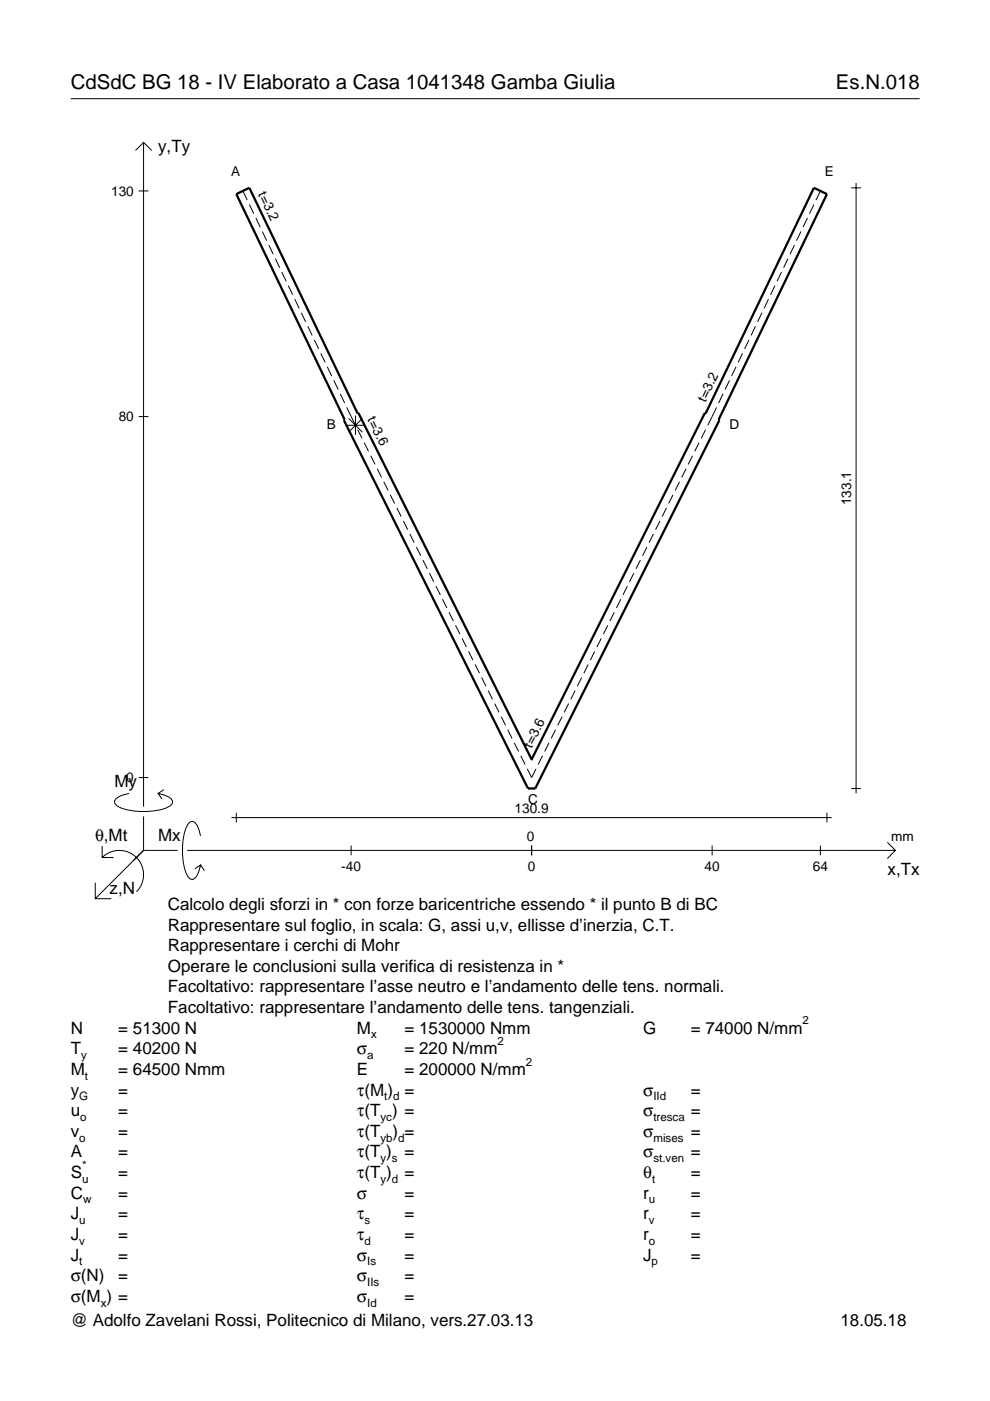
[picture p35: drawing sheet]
<svg xmlns="http://www.w3.org/2000/svg" width="210mm" height="297mm" viewBox="0 0 210 297" stroke-linecap="round" stroke-linejoin="round" font-family="sans-serif">
<defs><g id="words">
<g font-size="4.3">
<text x="15" y="18.9">CdSdC BG 18 - IV Elaborato a Casa 1041348 Gamba Giulia</text>
<text x="177.2" y="18.9">Es.N.018</text>
</g>
<g font-size="3.6">
<text x="33.5" y="32.3">y,Ty</text>
<text x="24.3" y="166.9">My</text>
<text x="20.1" y="178.2">θ,Mt</text>
<text x="33.5" y="178.2">Mx</text>
<text x="188.2" y="185.5">x,Tx</text>
<text x="23.2" y="189.6">z,N</text>
<text x="35.6" y="192.9">Calcolo degli sforzi in * con forze baricentriche essendo * il punto B di BC</text>
<text x="35.6" y="197.3">Rappresentare sul foglio, in scala: G, assi u,v, ellisse d’inerzia, C.T.</text>
<text x="35.6" y="201.7">Rappresentare i cerchi di Mohr</text>
<text x="35.6" y="206">Operare le conclusioni sulla verifica di resistenza in *</text>
<text x="35.6" y="210.4">Facoltativo: rappresentare l’asse neutro e l’andamento delle tens. normali.</text>
<text x="35.6" y="214.8">Facoltativo: rappresentare l’andamento delle tens. tangenziali.</text>
<text x="15" y="219.2">N</text>
<text x="25.1" y="219.2">= 51300 N</text>
<text x="75.7" y="219.2">M</text>
<text x="85.8" y="219.2">= 1530000 Nmm</text>
<text x="136.4" y="219.2">G</text>
<text x="146.5" y="219.2">= 74000 N/mm</text>
<text x="15" y="227.9">M</text>
<text x="15" y="223.5">T</text>
<text x="25.1" y="227.9">= 64500 Nmm</text>
<text x="25.1" y="223.5">= 40200 N</text>
<text x="75.7" y="223.5">σ</text>
<text x="75.7" y="227.9">E</text>
<text x="85.8" y="223.5">= 220 N/mm</text>
<text x="85.8" y="227.9">= 200000 N/mm</text>
<text x="15" y="232.3">y</text>
<text x="25.1" y="232.3">=</text>
<text x="75.7" y="232.3">τ(M ) =</text>
<text x="136.4" y="232.3">σ</text>
<text x="146.5" y="232.3">=</text>
<text x="15" y="236.7">u</text>
<text x="25.1" y="236.7">=</text>
<text x="75.7" y="236.7">τ(T ) =</text>
<text x="136.4" y="236.7">σ</text>
<text x="146.5" y="236.7">=</text>
<text x="15" y="245.4">A</text>
<text x="15" y="241">v</text>
<text x="25.1" y="241">=</text>
<text x="25.1" y="245.4">=</text>
<text x="75.7" y="245.4">τ(T )</text>
<text x="75.7" y="241">τ(T</text>
<text x="83.3" y="241">) =</text>
<text x="85.8" y="245.4">=</text>
<text x="136.4" y="241">σ</text>
<text x="136.4" y="245.4">σ</text>
<text x="146.5" y="241">=</text>
<text x="146.5" y="245.4">=</text>
<text x="15" y="249.8">S</text>
<text x="25.1" y="249.8">=</text>
<text x="75.7" y="249.8">τ(T )</text>
<text x="85.8" y="249.8">=</text>
<text x="136.4" y="249.8">θ</text>
<text x="146.5" y="249.8">=</text>
<text x="15" y="254.2">C</text>
<text x="25.1" y="254.2">=</text>
<text x="75.7" y="254.2">σ</text>
<text x="85.8" y="254.2">=</text>
<text x="136.4" y="254.2">r</text>
<text x="146.5" y="254.2">=</text>
<text x="15" y="262.9">J</text>
<text x="15" y="258.5">J</text>
<text x="25.1" y="262.9">=</text>
<text x="25.1" y="258.5">=</text>
<text x="75.7" y="262.9">τ</text>
<text x="75.7" y="258.5">τ</text>
<text x="85.8" y="258.5">=</text>
<text x="85.8" y="262.9">=</text>
<text x="136.4" y="258.5">r</text>
<text x="136.4" y="262.9">r</text>
<text x="146.5" y="262.9">=</text>
<text x="146.5" y="258.5">=</text>
<text x="15" y="267.3">J</text>
<text x="25.1" y="267.3">=</text>
<text x="75.7" y="267.3">σ</text>
<text x="85.8" y="267.3">=</text>
<text x="136.4" y="267.3">J</text>
<text x="146.5" y="267.3">=</text>
<text x="15" y="271.7">σ(N)</text>
<text x="25.1" y="271.7">=</text>
<text x="75.7" y="271.7">σ</text>
<text x="85.8" y="271.7">=</text>
<text x="15" y="276">σ(M ) =</text>
<text x="15" y="281.2">@ Adolfo Zavelani Rossi, Politecnico di Milano, vers.27.03.13</text>
<text x="75.7" y="276">σ</text>
<text x="85.8" y="276">=</text>
<text x="178.2" y="281.2">18.05.18</text>
</g>
<g font-size="2.9">
<text x="23.6" y="41.5">130</text>
<text x="49" y="37.2">A</text>
<text x="54.7" y="41.2" transform="rotate(64 54.7 41.2)">t=3.2</text>
<text x="174.9" y="37.2">E</text>
<text x="25.2" y="89.3">80</text>
<text x="77.8" y="88.9" transform="rotate(63 77.8 88.9)">t=3.6</text>
<text x="149.6" y="85.4" transform="rotate(-64 149.6 85.4)">t=3.2</text>
<text x="69.3" y="91">B</text>
<text x="154.6" y="91">D</text>
<text x="180.5" y="107.1" transform="rotate(-90 180.5 107.1)">133.1</text>
<text x="112.7" y="158.7" transform="rotate(-63 112.7 158.7)">t=3.6</text>
<text x="26.8" y="165.9">0</text>
<text x="109.1" y="172.3">130.9</text>
<text x="112" y="170.5">C</text>
<text x="111.7" y="178.2">0</text>
<text x="189" y="178.2">mm</text>
<text x="72.4" y="184.7">-40</text>
<text x="111.9" y="184.7">0</text>
<text x="149.4" y="184.7">40</text>
<text x="172.3" y="184.7">64</text>
</g>
<g font-size="2.4">
<text x="78.7" y="220.2">x</text>
<text x="105.5" y="221.5">2</text>
<text x="170.2" y="217.2">2</text>
<text x="17.2" y="224.5">y</text>
<text x="77.9" y="224.5">a</text>
<text x="111.5" y="225.9">2</text>
<text x="16.8" y="233.3">G</text>
<text x="18" y="228.9">t</text>
<text x="81.5" y="233.3">t d</text>
<text x="138.5" y="233.3">IId</text>
<text x="17" y="237.7">o</text>
<text x="80.7" y="237.7">yc</text>
<text x="138.5" y="237.7">tresca</text>
<text x="16.8" y="242">o</text>
<text x="80.7" y="242">yb d</text>
<text x="138.5" y="242">mises</text>
<text x="17.4" y="250.8">u</text>
<text x="17.4" y="247.8">*</text>
<text x="80.7" y="250.8">y d</text>
<text x="80.7" y="246.4">y s</text>
<text x="138.2" y="250.8">t</text>
<text x="138.5" y="246.4">st.ven</text>
<text x="17.6" y="255.2">w</text>
<text x="137.6" y="255.2">u</text>
<text x="16.8" y="263.9">v</text>
<text x="16.8" y="259.5">u</text>
<text x="77.3" y="259.5">s</text>
<text x="77.3" y="263.9">d</text>
<text x="137.6" y="263.9">o</text>
<text x="137.6" y="259.5">v</text>
<text x="16.8" y="268.3">t</text>
<text x="77.9" y="268.3">Is</text>
<text x="138.2" y="268.3">p</text>
<text x="77.9" y="272.7">IIs</text>
<text x="21.4" y="277">x</text>
<text x="77.9" y="277">Id</text>
</g>
</g></defs>
<g fill="none" stroke="#000" stroke-width=".21">
<path d="M15 20.9h180M28.7 31.9l1.7-1.7 1.8 1.7M30.4 30.2v140.8M180.5 39.8h2M181.5 38.8v129.4M29.4 40.5h2.1M51.5 40.5l.9 1.9M52.9 43.4l.9 1.9M54.2 46.2l1 2M55.6 49.1l.9 1.9M57 52l.9 1.9M58.4 54.8l.9 2"/>
<path d="M59.7 57.7l1 1.9M165.7 57.7l-.9 1.9M167.1 54.8l-1 2M168.4 52l-.9 1.9M169.8 49.1l-.9 1.9M171.2 46.2l-.9 2M172.6 43.4l-1 1.9M173.9 40.5l-.9 1.9M61.1 60.6l1 1.9M62.5 63.4l.9 2M63.9 66.3l.9 1.9M65.3 69.2l.9 1.9"/>
<path d="M66.6 72l1 2M68 74.9l.9 2M69.4 77.8l.9 1.9M156 77.8l-.9 1.9M157.4 74.9l-.9 2M158.8 72l-.9 2M160.2 69.2l-1 1.9M161.6 66.3l-1 1.9M162.9 63.4l-.9 2M164.3 60.6l-.9 1.9M29.4 88.3h2.1M70.8 80.6l.9 2"/>
<path d="M72.1 83.5l1 2M73.3 90.2h4.1M73.5 86.4l1.9 3.8M73.9 88.7l2.9 2.9M75.4 88.1v4.1M75.8 91.1l1 1.8M76.8 88.7l-2.9 2.9M77.2 93.9l.9 1.8M78.6 96.6l.9 1.9M80 99.4l.9 1.8M145.5 99.4l-1 1.8M146.8 96.6l-.9 1.9"/>
<path d="M148.2 93.9l-.9 1.8M149.6 91.1l-.9 1.8M151.9 86.4l-1.8 3.8M153.3 83.5l-.9 2M154.7 80.6l-1 2M81.4 102.2l.9 1.8M82.7 104.9l1 1.9M84.1 107.7l1 1.8M85.5 110.5l.9 1.8M86.9 113.2l.9 1.9M88.3 116l.9 1.8M89.7 118.8l.9 1.8"/>
<path d="M135.8 118.8l-1 1.8M137.2 116l-1 1.8M138.5 113.2l-.9 1.9M139.9 110.5l-.9 1.8M141.3 107.7l-.9 1.8M142.7 104.9l-.9 1.9M144.1 102.2l-1 1.8M91 121.5l1 1.9M92.4 124.3l1 1.8M93.8 127.1l.9 1.8M95.2 129.8l.9 1.9M96.6 132.6l.9 1.8"/>
<path d="M98 135.4l.9 1.8M99.3 138.1l1 1.9M126.1 138.1l-.9 1.9M127.5 135.4l-1 1.8M128.9 132.6l-1 1.8M130.2 129.8l-.9 1.9M131.6 127.1l-.9 1.8M133 124.3l-.9 1.8M134.4 121.5l-.9 1.9M100.7 140.9l1 1.8M102.1 143.7l.9 1.8M103.5 146.4l.9 1.9"/>
<path d="M104.9 149.2l.9 1.8M106.3 152l.9 1.8M107.6 154.7l1 1.9M109 157.5l1 1.8M116.4 157.5l-.9 1.8M117.8 154.7l-.9 1.9M119.2 152l-1 1.8M120.6 149.2l-1 1.8M121.9 146.4l-.9 1.9M123.3 143.7l-.9 1.8M124.7 140.9l-.9 1.8M21.7 179.4v2.4h2.4"/>
<path d="M27.3 168.2a3.6 3.6 0 0 0-3 1.7l.1 .5a5.6 5.6 0 0 0 3.8 1.5 13.4 13.4 0 0 0 7.8-1l.5-.5 .1-.5a3.6 3.6 0 0 0-3.1-1.7l.8 1.2M29.4 164.9h2.1M30.4 173.1v7.2M34.7 167.4l-1.2 .8M42.5 177.2a3.6 3.6 0 0 0-1.7-3.1l-.5 .2a5.7 5.7 0 0 0-1.5 3.7 13.3 13.3 0 0 0 1 7.9l.5 .5 .5 .1a3.6 3.6 0 0 0 1.7-3.1l-1.2 .8M49.1 173.4h127.3M50.1 172.3v2.1M74.4 179.3v2M110.4 160.3l.9 1.8M111.8 163l.9 1.9 .9-1.9M112.7 179.3v2M115 160.3l-.9 1.8"/>
<path d="M151 179.3v2M173.9 179.3v2M175.3 172.3v2.1M180.5 167.2h2M188.1 178.6l1.7 1.7-1.7 1.7M20.2 187.2v3.3h3.4M21.7 181.8a5.1 5.1 0 0 1 7.2 0 5.1 5.1 0 0 1 0 7.3M30.4 180.3l-10.2 10.2M30.4 180.3h7.2M39.7 180.3h150.1M42.5 183.4l.8 1.2"/>
</g>
<path d="M72.9 89.1l.2-.1-23-47.8 2.8-1.4 22.9 47.9 .2-.1 36.7 73.4M149.6 87.7l23-47.9 1.3 .7 1.4 .7-22.9 47.8M149.6 87.6h-.2l-36.7 73.4M152.4 89l.1 .1-39 78.1h-1.6l-39-78.1M112.7 161h.1" fill="none" stroke="#000" stroke-width=".48"/>
<use href="#words"/>
</svg>
